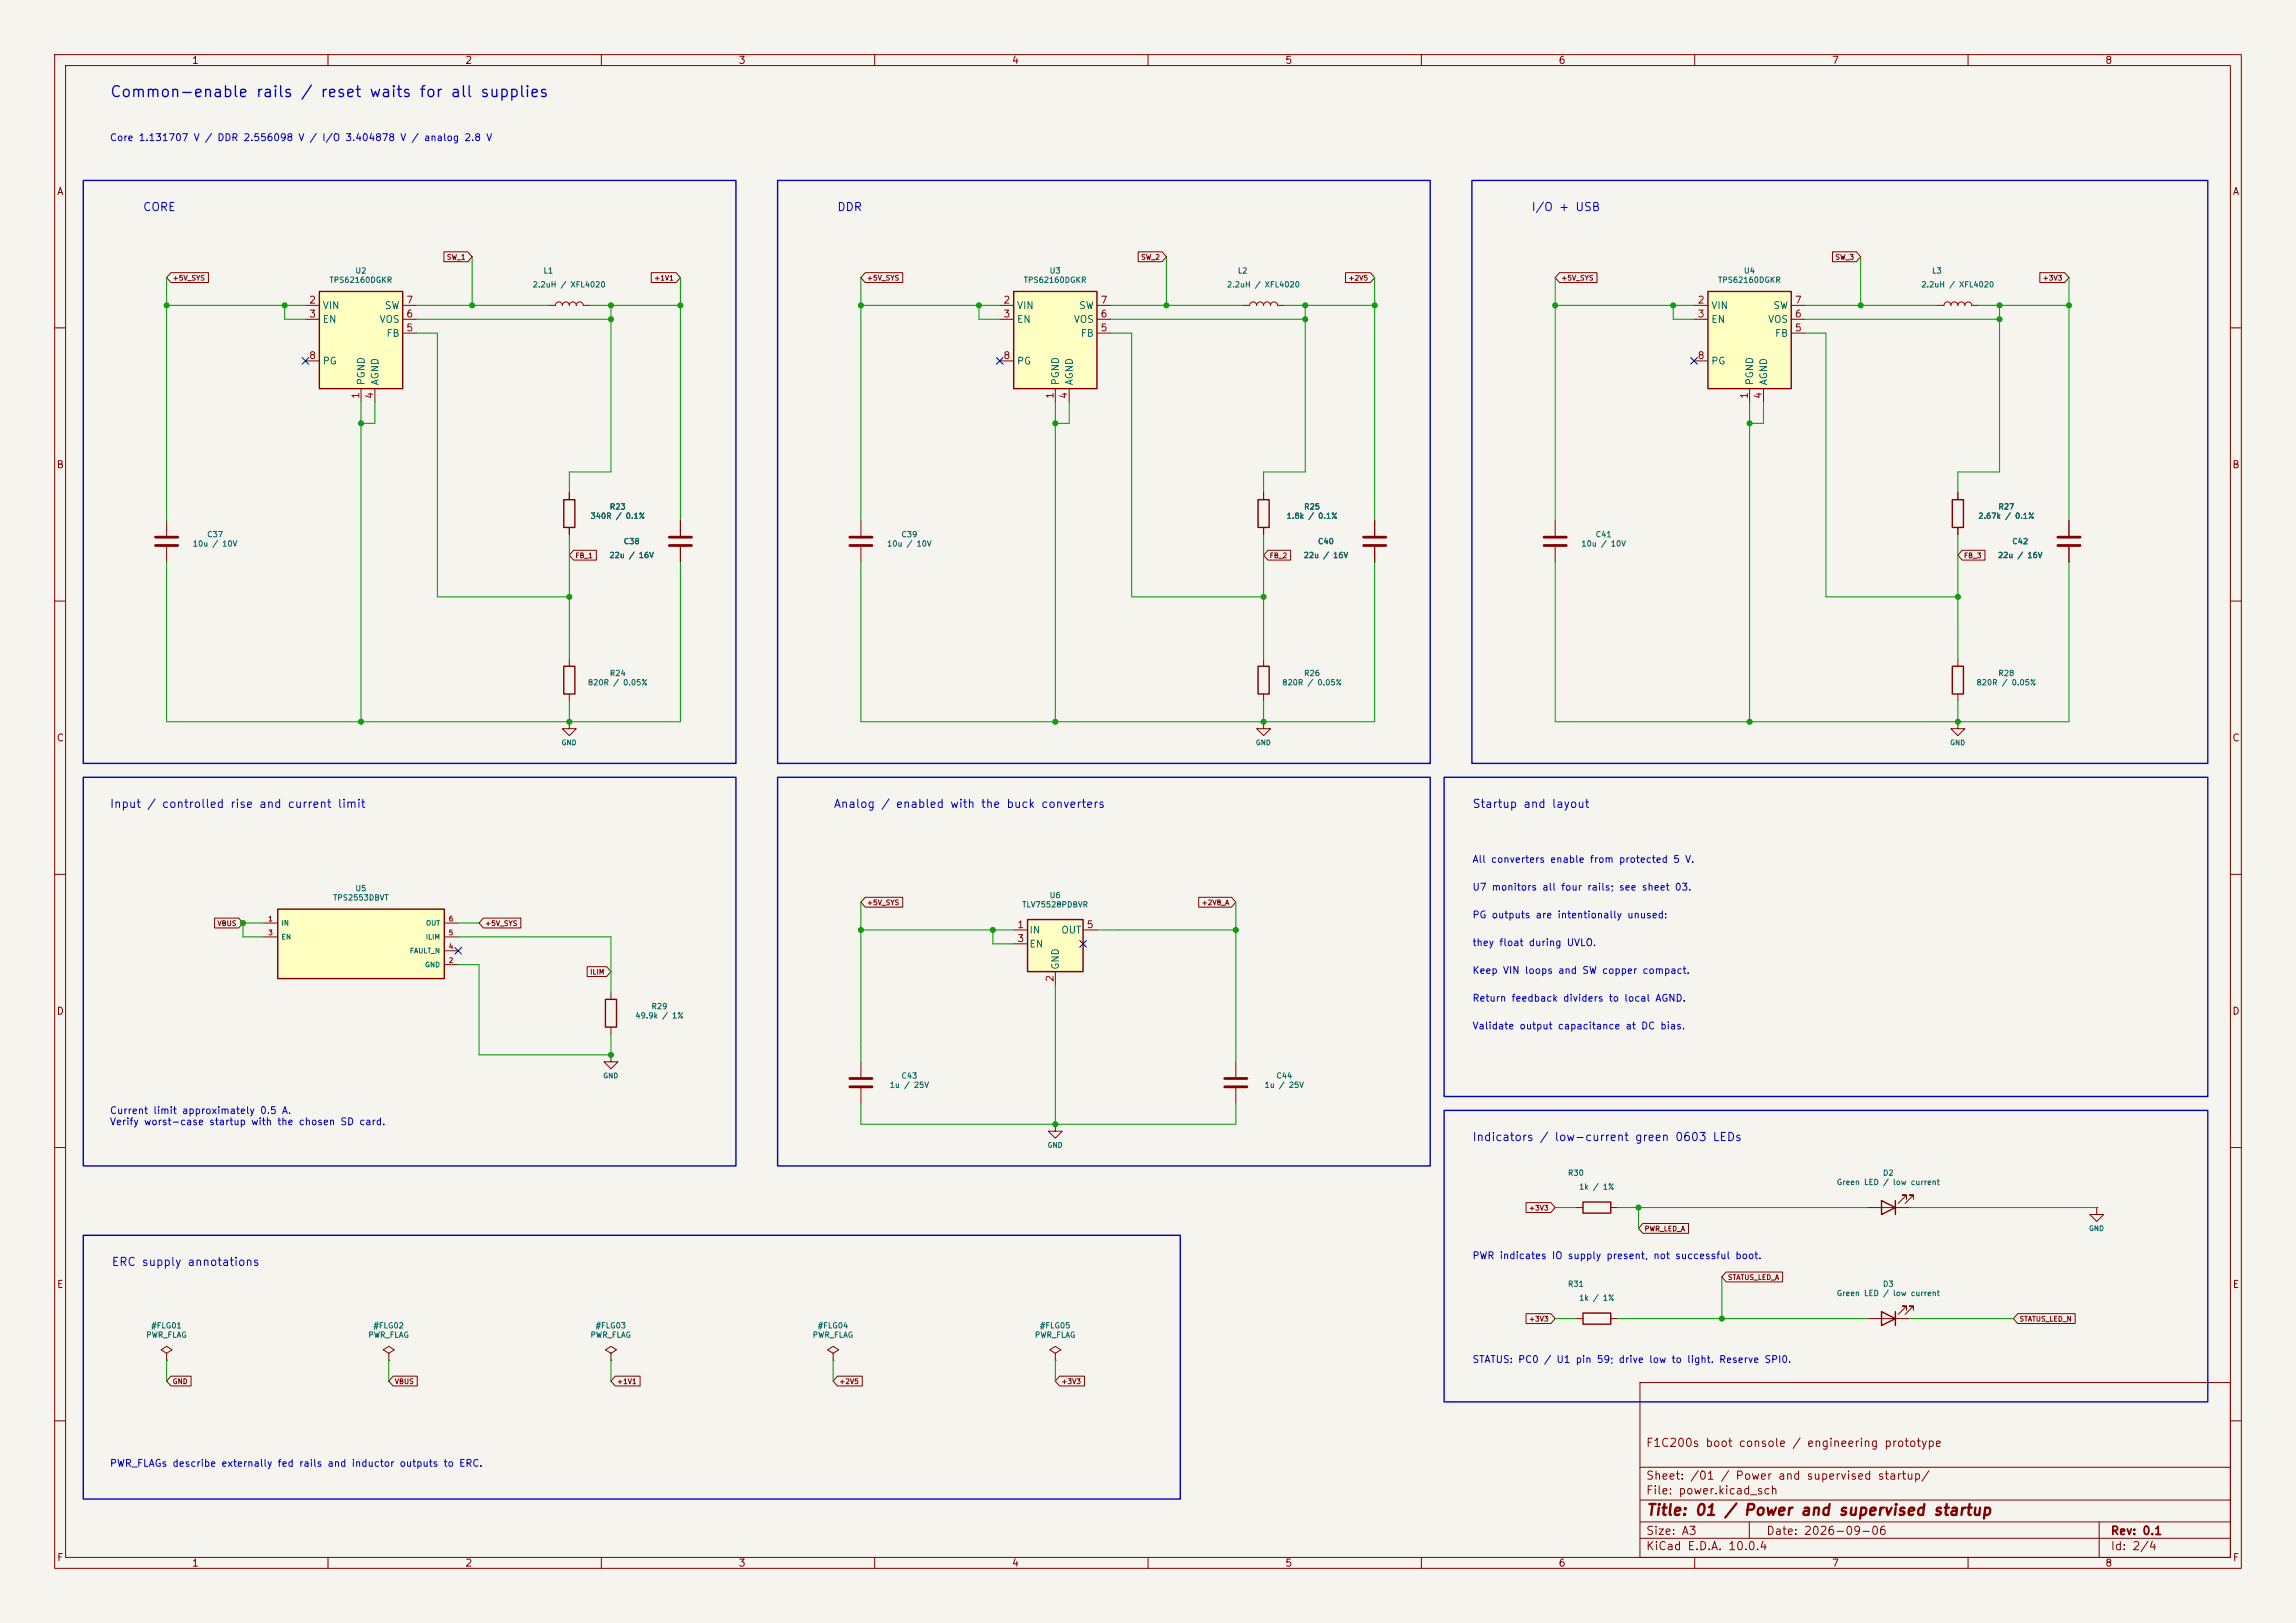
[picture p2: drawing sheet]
<svg xmlns="http://www.w3.org/2000/svg" width="420mm" height="297mm" viewBox="0 0 420 297" stroke-linecap="round" stroke-linejoin="round" font-family="sans-serif">
<defs><g id="words">
<text font-size="2" fill="#0000c2" x="20" y="18.3">Common-enable rails / reset waits for all supplies</text>
<text font-size="2" fill="#840000" x="301" y="277.8">Title: 01 / Power and supervised startup</text>
<g font-size="1.5" fill="#0000c2">
<text x="26" y="39">CORE</text>
<text x="153" y="39">DDR</text>
<text x="280" y="39">I/O + USB</text>
<text x="20" y="148.2">Input / controlled rise and current limit</text>
<text x="152.4" y="148.2">Analog / enabled with the buck converters</text>
<text x="269.2" y="148.2">Startup and layout</text>
<text x="269.2" y="209.2">Indicators / low-current green 0603 LEDs</text>
<text x="20.3" y="232">ERC supply annotations</text>
</g>
<g font-size="1.5" fill="#840000">
<text x="301" y="265.1">F1C200s boot console / engineering prototype</text>
<text x="301" y="273.8">File: power.kicad_sch</text>
<text x="301" y="271.1">Sheet: /01 / Power and supervised startup/</text>
<text x="301" y="281.2">Size: A3</text>
<text x="323" y="281.2">Date: 2026-09-06</text>
<text x="386" y="281.2">Rev: 0.1</text>
<text x="301" y="284">KiCad E.D.A. 10.0.4</text>
<text x="386" y="284">Id: 2/4</text>
</g>
<g font-size="1.3" fill="#840000">
<text x="35" y="12">1</text>
<text x="85" y="12">2</text>
<text x="135" y="12">3</text>
<text x="185" y="12">4</text>
<text x="235" y="12">5</text>
<text x="285" y="12">6</text>
<text x="335" y="12">7</text>
<text x="385" y="12">8</text>
<text x="10.3" y="36">A</text>
<text x="408.3" y="36">A</text>
<text x="10.3" y="86">B</text>
<text x="408.2" y="86">B</text>
<text x="10.3" y="136">C</text>
<text x="408.2" y="136">C</text>
<text x="10.3" y="186">D</text>
<text x="408.2" y="186">D</text>
<text x="10.3" y="236">E</text>
<text x="408.3" y="236">E</text>
<text x="10.3" y="286">F</text>
<text x="35" y="287">1</text>
<text x="85" y="287">2</text>
<text x="135" y="287">3</text>
<text x="185" y="287">4</text>
<text x="235" y="287">5</text>
<text x="285" y="287">6</text>
<text x="335" y="287">7</text>
<text x="385" y="287">8</text>
<text x="408.3" y="286">F</text>
</g>
<g font-size="1.3" fill="#0000c2">
<text x="20" y="26.1">Core 1.131707 V / DDR 2.556098 V / I/O 3.404878 V / analog 2.8 V</text>
<text x="269.2" y="158.2">All converters enable from protected 5 V.</text>
<text x="269.2" y="163.3">U7 monitors all four rails; see sheet 03.</text>
<text x="269.2" y="173.4">they float during UVLO.</text>
<text x="269.2" y="168.4">PG outputs are intentionally unused:</text>
<text x="269.2" y="178.5">Keep VIN loops and SW copper compact.</text>
<text x="269.2" y="183.6">Return feedback dividers to local AGND.</text>
<text x="269.2" y="188.7">Validate output capacitance at DC bias.</text>
<text x="20" y="204.2">Current limit approximately 0.5 A.</text>
<text x="20" y="206.2">Verify worst-case startup with the chosen SD card.</text>
<text x="269.2" y="230.7">PWR indicates IO supply present, not successful boot.</text>
<text x="269.2" y="249.7">STATUS: PC0 / U1 pin 59; drive low to light. Reserve SPI0.</text>
<text x="20" y="268.7">PWR_FLAGs describe externally fed rails and inductor outputs to ERC.</text>
</g>
<g font-size="1.3" fill="#a90000">
<text x="56.4" y="55.9">2</text>
<text x="56.4" y="58.4">3</text>
<text x="74.2" y="58.4">6</text>
<text x="74.2" y="55.9">7</text>
<text x="183.4" y="55.9">2</text>
<text x="183.4" y="58.4">3</text>
<text x="201.2" y="58.4">6</text>
<text x="201.2" y="55.9">7</text>
<text x="310.4" y="55.9">2</text>
<text x="310.4" y="58.4">3</text>
<text x="328.2" y="58.4">6</text>
<text x="328.2" y="55.9">7</text>
<text x="74.2" y="60.9">5</text>
<text x="201.2" y="60.9">5</text>
<text x="328.2" y="60.9">5</text>
<text x="56.4" y="66">8</text>
<text x="183.4" y="66">8</text>
<text x="310.4" y="66">8</text>
<text x="66" y="73.1" transform="rotate(-90 66 73.1)">1</text>
<text x="68.6" y="73.1" transform="rotate(-90 68.6 73.1)">4</text>
<text x="193" y="73.1" transform="rotate(-90 193 73.1)">1</text>
<text x="195.6" y="73.1" transform="rotate(-90 195.6 73.1)">4</text>
<text x="320" y="73.1" transform="rotate(-90 320 73.1)">1</text>
<text x="322.6" y="73.1" transform="rotate(-90 322.6 73.1)">4</text>
<text x="186" y="170.2">1</text>
<text x="186" y="172.7">3</text>
<text x="198.7" y="170.2">5</text>
<text x="193" y="179.8" transform="rotate(-90 193 179.8)">2</text>
</g>
<g font-size="1.3" fill="#006464">
<text x="58.9" y="56.9">VIN</text>
<text x="58.9" y="59.4">EN</text>
<text x="69.3" y="59.4">VOS</text>
<text x="70.3" y="56.9">SW</text>
<text x="185.9" y="56.9">VIN</text>
<text x="185.9" y="59.4">EN</text>
<text x="196.3" y="59.4">VOS</text>
<text x="197.3" y="56.9">SW</text>
<text x="312.9" y="56.9">VIN</text>
<text x="312.9" y="59.4">EN</text>
<text x="323.3" y="59.4">VOS</text>
<text x="324.3" y="56.9">SW</text>
<text x="70.6" y="61.9">FB</text>
<text x="197.6" y="61.9">FB</text>
<text x="324.6" y="61.9">FB</text>
<text x="58.9" y="67">PG</text>
<text x="67" y="70.6" transform="rotate(-90 67 70.6)">PGND</text>
<text x="69.6" y="70.6" transform="rotate(-90 69.6 70.6)">AGND</text>
<text x="185.9" y="67">PG</text>
<text x="194" y="70.6" transform="rotate(-90 194 70.6)">PGND</text>
<text x="196.6" y="70.6" transform="rotate(-90 196.6 70.6)">AGND</text>
<text x="312.9" y="67">PG</text>
<text x="321" y="70.6" transform="rotate(-90 321 70.6)">PGND</text>
<text x="323.6" y="70.6" transform="rotate(-90 323.6 70.6)">AGND</text>
<text x="188.2" y="171.2">IN</text>
<text x="188.2" y="173.7">EN</text>
<text x="194" y="171.2">OUT</text>
<text x="194" y="177.5" transform="rotate(-90 194 177.5)">GND</text>
</g>
<g font-size="1" fill="#006464">
<text x="60.2" y="52">TPS62160DGKR</text>
<text x="64.9" y="50.3">U2</text>
<text x="97.3" y="52.8">2.2uH / XFL4020</text>
<text x="99.3" y="50.3">L1</text>
<text x="187.2" y="52">TPS62160DGKR</text>
<text x="191.9" y="50.3">U3</text>
<text x="224.3" y="52.8">2.2uH / XFL4020</text>
<text x="226.3" y="50.3">L2</text>
<text x="314.2" y="52">TPS62160DGKR</text>
<text x="318.9" y="50.3">U4</text>
<text x="351.3" y="52.8">2.2uH / XFL4020</text>
<text x="353.3" y="50.3">L3</text>
<text x="107.9" y="95.2">340R / 0.1%</text>
<text x="111.4" y="93.5">R23</text>
<text x="235.3" y="95.2">1.8k / 0.1%</text>
<text x="238.4" y="93.5">R25</text>
<text x="361.8" y="95.2">2.67k / 0.1%</text>
<text x="365.4" y="93.5">R27</text>
<text x="35.2" y="100.3">10u / 10V</text>
<text x="37.8" y="98.6">C37</text>
<text x="114" y="99.8">C38</text>
<text x="162.2" y="100.3">10u / 10V</text>
<text x="164.8" y="98.6">C39</text>
<text x="241" y="99.8">C40</text>
<text x="289.2" y="100.3">10u / 10V</text>
<text x="291.8" y="98.6">C41</text>
<text x="368" y="99.8">C42</text>
<text x="111.4" y="102.4">22u / 16V</text>
<text x="238.4" y="102.4">22u / 16V</text>
<text x="365.4" y="102.4">22u / 16V</text>
<text x="107.4" y="125.7">820R / 0.05%</text>
<text x="111.4" y="124">R24</text>
<text x="234.4" y="125.7">820R / 0.05%</text>
<text x="238.4" y="124">R26</text>
<text x="361.4" y="125.7">820R / 0.05%</text>
<text x="365.4" y="124">R28</text>
<text x="60.8" y="165">TPS2553DBVT</text>
<text x="64.9" y="163.3">U5</text>
<text x="186.9" y="166.3">TLV75528PDBVR</text>
<text x="191.9" y="164.6">U6</text>
<text x="119.1" y="184.9">R29</text>
<text x="116.1" y="186.6">49.9k / 1%</text>
<text x="164.8" y="197.6">C43</text>
<text x="233.4" y="197.6">C44</text>
<text x="162.6" y="199.3">1u / 25V</text>
<text x="231.2" y="199.3">1u / 25V</text>
<text x="286.7" y="215.4">R30</text>
<text x="344.3" y="215.4">D2</text>
<text x="288.8" y="217.9">1k / 1%</text>
<text x="335.9" y="217.1">Green LED / low current</text>
<text x="286.7" y="235.7">R31</text>
<text x="288.8" y="238.3">1k / 1%</text>
<text x="335.9" y="237.4">Green LED / low current</text>
<text x="344.3" y="235.7">D3</text>
<text x="26.6" y="245">PWR_FLAG</text>
<text x="27.6" y="243.3">#FLG01</text>
<text x="67.3" y="245">PWR_FLAG</text>
<text x="68.2" y="243.3">#FLG02</text>
<text x="107.9" y="245">PWR_FLAG</text>
<text x="108.8" y="243.3">#FLG03</text>
<text x="148.6" y="245">PWR_FLAG</text>
<text x="149.5" y="243.3">#FLG04</text>
<text x="189.2" y="245">PWR_FLAG</text>
<text x="190.1" y="243.3">#FLG05</text>
</g>
<g font-size=".9" fill="#840000">
<text x="81.6" y="47.7">SW_1</text>
<text x="208.6" y="47.7">SW_2</text>
<text x="335.6" y="47.7">SW_3</text>
<text x="31.5" y="51.6">+5V_SYS</text>
<text x="119.6" y="51.6">+1V1</text>
<text x="158.5" y="51.6">+5V_SYS</text>
<text x="246.6" y="51.6">+2V5</text>
<text x="285.5" y="51.6">+5V_SYS</text>
<text x="373.6" y="51.6">+3V3</text>
<text x="105.2" y="102.4">FB_1</text>
<text x="232.2" y="102.4">FB_2</text>
<text x="359.2" y="102.4">FB_3</text>
<text x="158.5" y="165.9">+5V_SYS</text>
<text x="219.7" y="165.9">+2V8_A</text>
<text x="39.7" y="169.7">VBUS</text>
<text x="88.6" y="169.7">+5V_SYS</text>
<text x="107.9" y="178.6">ILIM</text>
<text x="279.6" y="221.7">+3V3</text>
<text x="300.7" y="225.5">PWR_LED_A</text>
<text x="316" y="234.4">STATUS_LED_A</text>
<text x="279.6" y="242.1">+3V3</text>
<text x="369.3" y="242.1">STATUS_LED_N</text>
<text x="31.5" y="253.5">GND</text>
<text x="72.1" y="253.5">VBUS</text>
<text x="112.8" y="253.5">+1V1</text>
<text x="153.4" y="253.5">+2V5</text>
<text x="194.1" y="253.5">+3V3</text>
</g>
<g font-size=".9" fill="#006464">
<text x="102.6" y="136.6">GND</text>
<text x="229.6" y="136.6">GND</text>
<text x="356.6" y="136.6">GND</text>
<text x="51.4" y="169.6">IN</text>
<text x="51.4" y="172.1">EN</text>
<text x="77.8" y="172.1">ILIM</text>
<text x="77.8" y="169.6">OUT</text>
<text x="74.9" y="174.7">FAULT_N</text>
<text x="77.7" y="177.2">GND</text>
<text x="110.2" y="197.5">GND</text>
<text x="191.5" y="210.2">GND</text>
<text x="382" y="225.5">GND</text>
</g>
<g font-size=".9" fill="#a90000">
<text x="49" y="168.8">1</text>
<text x="49" y="171.4">3</text>
<text x="82" y="173.9">4</text>
<text x="82" y="171.4">5</text>
<text x="82" y="168.8">6</text>
<text x="82" y="176.4">2</text>
</g>
</g></defs>
<path d="M0 0h420v297h-420z" fill="#f5f4ef" stroke="#f5f4ef" stroke-width=".18"/>
<g fill="none" stroke="#840000" stroke-width=".18">
<path d="M10 10h400v277h-400zM12 12h396v273h-396zM60 10v2M110 10v2M160 10v2M210 10v2M260 10v2M310 10v2M360 10v2M10 60h2M408 60h2M10 110h2"/>
<path d="M408 110h2M10 160h2M408 160h2M10 210h2M408 210h2M300 253h108v32h-108zM10 260h2M300 278.5h108M300 274.5h108M300 268.5h108M320 278.5v3M384 278.5v6.5"/>
<path d="M408 260h2M60 285v2M110 285v2M160 285v2M210 285v2M260 285v2M300 281.5h108M310 285v2M360 285v2"/>
</g>
<path d="M50.8 166.4h30.5v12.7h-30.5z" fill="#ffffc2"/>
<path d="M357.1 121.9h2.1v5.1h-2.1zM50.8 166.4h30.5v12.7h-30.5zM289.6 220h5v2h-5zM289.6 240.3h5v2h-5z" fill="none" stroke="#840000" stroke-width=".25"/>
<g fill="none" stroke="#840000" stroke-width=".18">
<path d="M284.5 95.3v2.7M378.5 95.3v2.7M284.5 100.1v2.8M378.5 100.1v2.8M358.1 132.1v1.3h1.3l-1.3 1.2-1.2-1.2h1.2M358.1 132.1h.1M358.1 120.7v1.2M358.1 127v1.3M48.3 168.9h2.5M48.3 171.5h2.5M81.3 168.9h2.5M81.3 176.5h2.5"/>
<path d="M81.3 171.5h2.5M81.3 174h2.5M111.8 193v1.3h1.2l-1.2 1.3-1.3-1.3h1.3M111.8 193h.1M193 205.7v1.3h1.3l-1.3 1.3-1.2-1.3h1.2M193 205.7h.1M288.3 221h1.3M294.6 221h1.3M288.3 241.3h1.3M294.6 241.3h1.3"/>
</g>
<path d="M282.4 98.3h4.1M282.4 99.8h4.1M376.4 98.3h4.1M376.4 99.8h4.1" fill="none" stroke="#840000" stroke-width=".51"/>
<path d="M312.4 53.3h15.3v17.8h-15.3z" fill="#ffffc2"/>
<path d="M312.4 53.3h15.3v17.8h-15.3zM230.1 91.4h2.1v5.1h-2.1zM357.1 91.4h2.1v5.1h-2.1zM230.1 121.9h2.1v5.1h-2.1z" fill="none" stroke="#840000" stroke-width=".25"/>
<g fill="none" stroke="#840000" stroke-width=".18">
<path d="M309.9 55.9h2.5M309.9 58.4h2.5M327.7 55.9h2.5M327.7 58.4h2.5M354.3 55.9h1.3a.64 .64 0 0 1 .6-.7 .64 .64 0 0 1 .7 .7 .64 .64 0 0 1 .6-.7 .64 .64 0 0 1 .6 .7 .64 .64 0 0 1 .7-.7 .64 .64 0 0 1 .6 .7 .64 .64 0 0 1 .6-.7 .64 .64 0 0 1 .7 .7h1.2M309.9 66h2.5M320 71.1v2.6M322.6 71.1v2.6M327.7 61h2.5M30.5 95.3v2.7M231.1 90.2v1.2M231.1 96.5v1.3"/>
<path d="M358.1 90.2v1.2M358.1 96.5v1.3M30.5 100.1v2.8M231.1 120.7v1.2M231.1 127v1.3"/>
</g>
<path d="M28.4 98.3h4.1M28.4 99.8h4.1" fill="none" stroke="#840000" stroke-width=".51"/>
<path d="M58.4 53.3h15.3v17.8h-15.3z" fill="#ffffc2"/>
<path d="M58.4 53.3h15.3v17.8h-15.3zM103.1 91.4h2.1v5.1h-2.1zM103.1 121.9h2.1v5.1h-2.1zM344.2 240l2.5 1.3-2.5 1.3zM346.7 240v2.6" fill="none" stroke="#840000" stroke-width=".25"/>
<g fill="none" stroke="#840000" stroke-width=".18">
<path d="M55.9 55.9h2.5M55.9 58.4h2.5M73.7 55.9h2.5M73.7 58.4h2.5M100.3 55.9h1.3a.64 .64 0 0 1 .6-.7 .64 .64 0 0 1 .7 .7 .64 .64 0 0 1 .6-.7 .64 .64 0 0 1 .6 .7 .64 .64 0 0 1 .7-.7 .64 .64 0 0 1 .6 .7 .64 .64 0 0 1 .6-.7 .64 .64 0 0 1 .7 .7h1.2M227.3 55.9h1.3a.64 .64 0 0 1 .6-.7 .64 .64 0 0 1 .7 .7 .64 .64 0 0 1 .6-.7 .64 .64 0 0 1 .6 .7 .64 .64 0 0 1 .7-.7 .64 .64 0 0 1 .6 .7 .64 .64 0 0 1 .6-.7 .64 .64 0 0 1 .7 .7h1.2M55.9 66h2.5M66 71.1v2.6M68.6 71.1v2.6M73.7 61h2.5M104.1 90.2v1.2M104.1 96.5v1.3"/>
<path d="M124.5 95.3v2.7M251.5 95.3v2.7M124.5 100.1v2.8M251.5 100.1v2.8M104.1 132.1v1.3h1.3l-1.3 1.2-1.2-1.2h1.2M104.1 132.1h.1M104.1 120.7v1.2M104.1 127v1.3M231.1 132.1v1.3h1.3l-1.3 1.2-1.2-1.2h1.2M231.1 132.1h.1M226.1 194.3v2.8M226.1 199.1v2.8"/>
<path d="M348.7 239.8v-.8h-.7h.7l-1.5 1.5M350 239.8v-.8h-.8h.8l-1.5 1.5M383.5 221v1.2h1.3l-1.3 1.3-1.2-1.3h1.2M383.5 221h.1M30.5 247.6l1-.6-1-.6-1 .6 1 .6v1.3M30.5 248.9h.1M71.1 247.6l1-.6-1-.6-1 .6 1 .6v1.3M71.1 248.9h.1M111.8 247.6l1-.6-1-.6-1.1 .6 1.1 .6v1.3M111.8 248.9h.1M152.4 247.6l1-.6-1-.6-1 .6 1 .6v1.3M152.4 248.9h.1"/>
<path d="M193 247.6l1.1-.6-1.1-.6-1 .6 1 .6v1.3M193 248.9h.1M341.6 241.3h7.6"/>
</g>
<path d="M122.4 98.3h4.1M122.4 99.8h4.1M249.4 98.3h4.1M249.4 99.8h4.1M224 197.4h4.1M224 198.9h4.1" fill="none" stroke="#840000" stroke-width=".51"/>
<path d="M188 168.3h10.1v9.5h-10.1z" fill="#ffffc2"/>
<path d="M188 168.3h10.1v9.5h-10.1zM110.7 182.9h2.1v5.1h-2.1zM344.2 219.7l2.5 1.3-2.5 1.2zM346.7 219.7v2.5" fill="none" stroke="#840000" stroke-width=".25"/>
<g fill="none" stroke="#840000" stroke-width=".18">
<path d="M157.5 95.3v2.7M157.5 100.1v2.8M185.4 170.2h2.6M185.4 172.7h2.6M193 177.8v2.5M198.1 170.2h2.6M111.8 181.6v1.3M111.8 188v1.2M157.5 194.3v2.8M157.5 199.1v2.8M348.7 219.5v-.8h-.7h.7l-1.5 1.5M350 219.5v-.8h-.8h.8l-1.5 1.5"/>
<path d="M341.6 221h7.6"/>
</g>
<path d="M155.4 98.3h4.1M155.4 99.8h4.1M155.4 197.4h4.1M155.4 198.9h4.1" fill="none" stroke="#840000" stroke-width=".51"/>
<path d="M185.4 53.3h15.3v17.8h-15.3z" fill="#ffffc2"/>
<path d="M185.4 53.3h15.3v17.8h-15.3z" fill="none" stroke="#840000" stroke-width=".25"/>
<g fill="none" stroke="#840000" stroke-width=".18">
<path d="M31.3 49.9h6.8v1.8h-6.8l-.8-.9zM81.2 46.1h4.4l.8 .9-.8 .9h-4.4zM119.1 49.9h4.6l.8 .9-.8 .9h-4.6zM158.3 49.9h6.8v1.8h-6.8l-.8-.9zM182.9 55.9h2.5M182.9 58.4h2.5M200.7 55.9h2.5M200.7 58.4h2.5M208.2 46.1h4.4l.8 .9-.8 .9h-4.4zM246.1 49.9h4.6l.8 .9-.8 .9h-4.6zM285.3 49.9h6.8v1.8h-6.8l-.8-.9zM335.2 46.1h4.4l.8 .9-.8 .9h-4.4z"/>
<path d="M373.1 49.9h4.6l.8 .9-.8 .9h-4.6zM182.9 66h2.5M193 71.1v2.6M195.6 71.1v2.6M200.7 61h2.5M104.1 90.2v1.2M104.1 96.5v1.3M124.5 95.3v2.7M231.1 90.2v1.2M231.1 96.5v1.3M251.5 95.3v2.7M358.1 90.2v1.2"/>
<path d="M358.1 96.5v1.3M378.5 95.3v2.7M104.9 100.7h4.2v1.8h-4.2l-.8-.9zM124.5 100.1v2.8M231.9 100.7h4.2v1.8h-4.2l-.8-.9zM251.5 100.1v2.8M358.9 100.7h4.2v1.8h-4.2l-.8-.9zM378.5 100.1v2.8M39.2 168h4.5l.7 .9-.7 .9h-4.5zM88.4 168h6.9v1.8h-6.9l-.8-.9zM107.4 176.9h3.6l.8 .9-.8 .9h-3.6zM158.3 164.2h6.8v1.8h-6.8l-.8-.9z"/>
<path d="M219.3 164.2h6l.8 .9-.8 .9h-6zM279.1 220.1h4.6l.8 .9-.8 .9h-4.6zM300.5 223.9h8.4v1.8h-8.4l-.8-.9zM315.7 232.8h10.4v1.8h-10.4l-.7-.9zM31.3 251.8h3.7v1.8h-3.7l-.8-.9zM71.9 251.8h4.4v1.8h-4.4l-.8-.9zM112.5 251.8h4.6v1.8h-4.6l-.7-.9zM153.2 251.8h4.5v1.8h-4.5l-.8-.9zM193.8 251.8h4.6v1.8h-4.6l-.8-.9zM279.1 240.4h4.6l.8 .9-.8 .9h-4.6zM369.1 240.4h10.5v1.8h-10.5l-.8-.9z"/>
</g>
<g fill="none" stroke="#009600" stroke-width=".18">
<path d="M30.5 55.9h25.4M30.5 50.8v44.5M52.1 55.9v2.5h3.8M76.2 55.9h24.1M76.2 58.4h35.6M86.4 47v8.9M107.9 55.9h16.6M111.8 55.9v30.5h-7.7v3.8M124.5 50.8v44.5M157.5 55.9h25.4M157.5 50.8v44.5M179.1 55.9v2.5h3.8"/>
<path d="M203.2 55.9h24.1M203.2 58.4h35.6M213.4 47v8.9M234.9 55.9h16.6M238.8 55.9v30.5h-7.7v3.8M251.5 50.8v44.5M284.5 55.9h25.4M284.5 50.8v44.5M306.1 55.9v2.5h3.8M330.2 55.9h24.1M330.2 58.4h35.6M340.4 47v8.9"/>
<path d="M361.9 55.9h16.6M365.8 55.9v30.5h-7.7v3.8M378.5 50.8v44.5M66 73.7v58.4M68.6 73.7v3.8h-2.6M76.2 61h3.8v48.2h24.1M193 73.7v58.4M195.6 73.7v3.8h-2.6M203.2 61h3.8v48.2h24.1M320 73.7v58.4M322.6 73.7v3.8h-2.6M330.2 61h3.8v48.2h24.1"/>
<path d="M104.1 97.8v22.9M231.1 97.8v22.9M358.1 97.8v22.9M30.5 102.9v29.2h94v-29.2M157.5 102.9v29.2h94v-29.2M284.5 102.9v29.2h94v-29.2M104.1 128.3v3.8M231.1 128.3v3.8M358.1 128.3v3.8M48.3 168.9h-3.9v2.6h3.9M83.8 171.5h28v10.1M83.8 176.5h3.8v16.5h24.2v-3.8"/>
<path d="M83.8 168.9h3.8M157.5 165.1v29.2M157.5 170.2h27.9M181.6 170.2v2.5h3.8M200.7 170.2h25.4M226.1 165.1v29.2M193 180.3v25.4M157.5 201.9v3.8h68.6v-3.8M284.5 221h3.8M295.9 221h45.7M299.7 221v3.8M315 233.7v7.6"/>
<path d="M349.2 221h34.3M30.5 248.9v3.8M71.1 248.9v3.8M111.8 248.9v3.8M152.4 248.9v3.8M193 248.9v3.8M284.5 241.3h3.8M295.9 241.3h45.7M349.2 241.3h19.1"/>
</g>
<path d="M55.3 65.4l1.2 1.2M56.5 65.4l-1.2 1.2M182.3 65.4l1.2 1.2M183.5 65.4l-1.2 1.2M309.3 65.4l1.2 1.2M310.5 65.4l-1.2 1.2M83.2 173.4l1.2 1.2M84.4 173.4l-1.2 1.2M197.5 172.1l1.2 1.2M198.7 172.1l-1.2 1.2" fill="none" stroke="#000084" stroke-width=".18"/>
<path d="M15.2 33h119.4v106.7h-119.4zM142.2 33h119.4v106.7h-119.4zM269.2 33h134.7v106.7h-134.7zM15.2 142.2h119.4v71.2h-119.4zM142.2 142.2h119.4v71.2h-119.4zM264.2 142.2h139.7v58.5h-139.7zM264.2 203.2h139.7v53.3h-139.7zM15.2 226.1h200.7v48.2h-200.7z" fill="none" stroke="#0000c2" stroke-width=".25"/>
<g fill="#009600" stroke="#009600" stroke-width=".18">
<circle cx="30.5" cy="55.9" r=".46"/>
<circle cx="52.1" cy="55.9" r=".46"/>
<circle cx="86.4" cy="55.9" r=".46"/>
<circle cx="124.5" cy="55.9" r=".46"/>
<circle cx="66" cy="77.5" r=".46"/>
<circle cx="111.8" cy="55.9" r=".46"/>
<circle cx="111.8" cy="58.4" r=".46"/>
<circle cx="104.1" cy="109.2" r=".46"/>
<circle cx="66" cy="132.1" r=".46"/>
<circle cx="104.1" cy="132.1" r=".46"/>
<circle cx="44.4" cy="168.9" r=".46"/>
<circle cx="157.5" cy="55.9" r=".46"/>
<circle cx="179.1" cy="55.9" r=".46"/>
<circle cx="193" cy="77.5" r=".46"/>
<circle cx="213.4" cy="55.9" r=".46"/>
<circle cx="157.5" cy="170.2" r=".46"/>
<circle cx="193" cy="132.1" r=".46"/>
<circle cx="181.6" cy="170.2" r=".46"/>
<circle cx="111.8" cy="193" r=".46"/>
<circle cx="193" cy="205.7" r=".46"/>
<circle cx="226.1" cy="170.2" r=".46"/>
<circle cx="238.8" cy="55.9" r=".46"/>
<circle cx="238.8" cy="58.4" r=".46"/>
<circle cx="251.5" cy="55.9" r=".46"/>
<circle cx="231.1" cy="132.1" r=".46"/>
<circle cx="231.1" cy="109.2" r=".46"/>
<circle cx="284.5" cy="55.9" r=".46"/>
<circle cx="306.1" cy="55.9" r=".46"/>
<circle cx="320" cy="77.5" r=".46"/>
<circle cx="340.4" cy="55.9" r=".46"/>
<circle cx="365.8" cy="55.9" r=".46"/>
<circle cx="365.8" cy="58.4" r=".46"/>
<circle cx="358.1" cy="109.2" r=".46"/>
<circle cx="378.5" cy="55.9" r=".46"/>
<circle cx="320" cy="132.1" r=".46"/>
<circle cx="358.1" cy="132.1" r=".46"/>
<circle cx="315" cy="241.3" r=".46"/>
<circle cx="299.7" cy="221" r=".46"/>
</g>
<use href="#words"/>
</svg>
